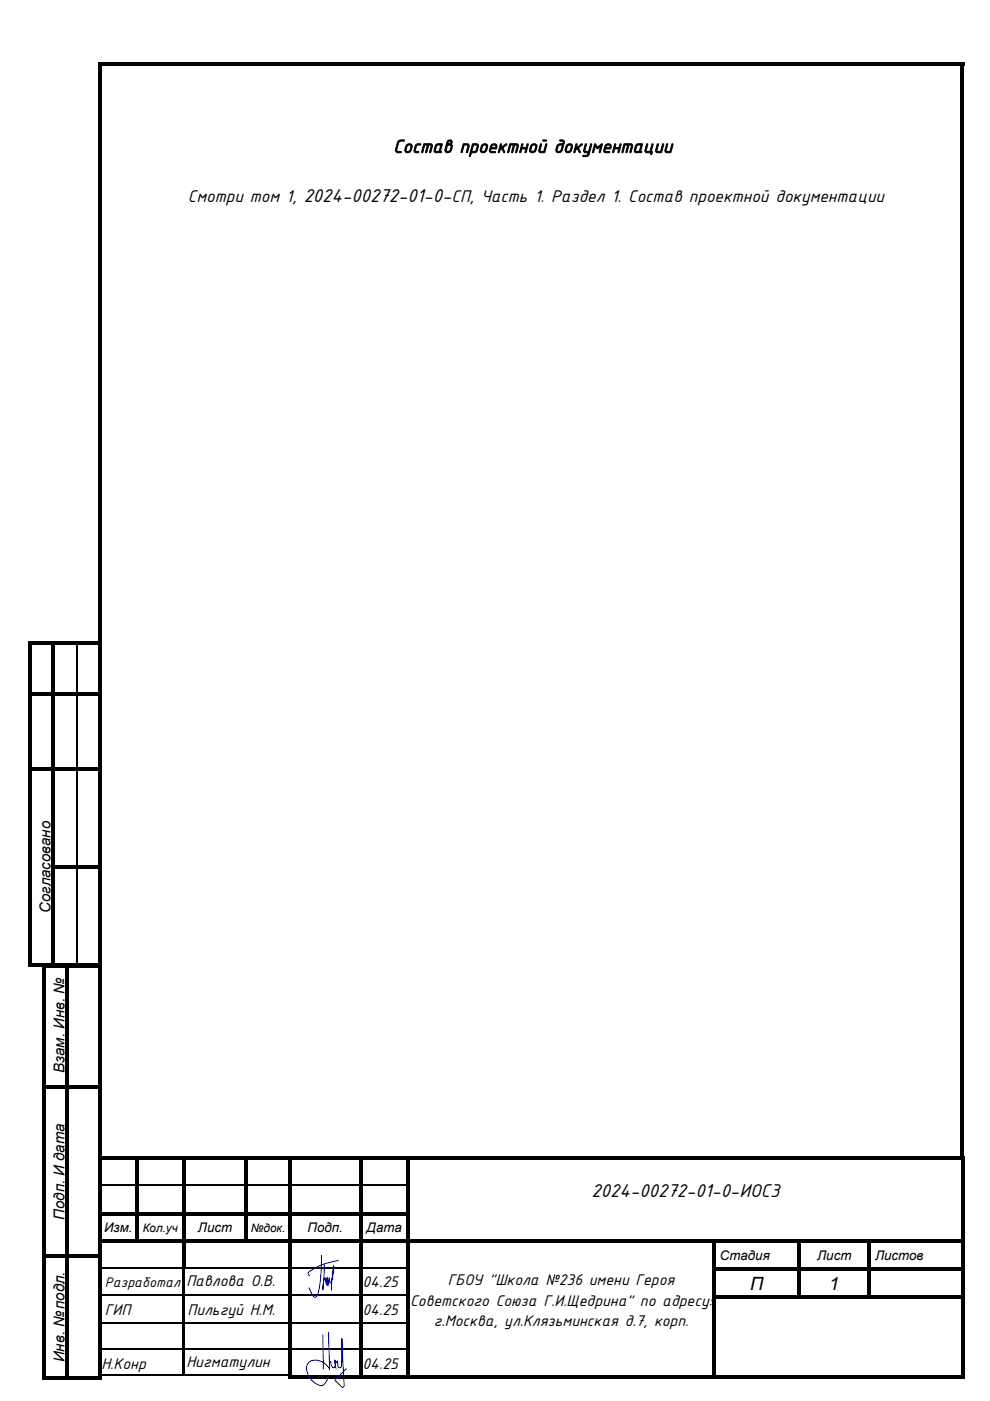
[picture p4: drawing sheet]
<svg xmlns="http://www.w3.org/2000/svg" width="210mm" height="297mm" viewBox="0 0 210 297" stroke-linecap="round" stroke-linejoin="round" font-family="sans-serif">
<defs><g id="words">
<g font-size="4.2">
<text x="83.4" y="32.4">Состав проектной документации</text>
<text x="125.5" y="253.7">2024-00272-01-0-ИОС3</text>
</g>
<g font-size="3.9">
<text x="39.9" y="42.8">Смотри том 1, 2024-00272-01-0-СП, Часть 1. Раздел 1. Состав проектной документации</text>
<text x="159.1" y="273.4">П</text>
<text x="175.9" y="273.4">1</text>
</g>
<g font-size="3.5">
<text x="39.5" y="272.6">Павлова О.В.</text>
<text x="76.9" y="272.9">04.25</text>
<text x="95" y="272.5">ГБОУ &quot;Школа №236 имени Героя</text>
<text x="22.2" y="278.8">ГИП</text>
<text x="39.8" y="278.7">Пильгуй Н.М.</text>
<text x="76.9" y="278.7">04.25</text>
<text x="87" y="276.8">Советского Союза Г.И.Щедрина&quot; по адресу:</text>
<text x="92" y="281.2">г.Москва, ул.Клязьминская д.7, корп.</text>
<text x="21.5" y="290.3">Н.Конр</text>
<text x="39.5" y="289.9">Нигматулин</text>
<text x="76.9" y="290.2">04.25</text>
</g>
<g font-size="3.2">
<text x="10.7" y="193.5" transform="rotate(-90 10.7 193.5)">Согласовано</text>
<text x="13.7" y="227.5" transform="rotate(-90 13.7 227.5)">Взам. Инв. №</text>
<text x="13.7" y="258.6" transform="rotate(-90 13.7 258.6)">Подп. И дата</text>
<text x="22.2" y="273">Разработал</text>
<text x="13.7" y="288.8" transform="rotate(-90 13.7 288.8)">Инв. №подл.</text>
</g>
<g font-size="2.8">
<text x="22.1" y="261.3">Изм.</text>
<text x="42" y="261.3">Лист</text>
<text x="65.2" y="261.3">Подп.</text>
<text x="77.8" y="261.3">Дата</text>
<text x="152.7" y="267.1">Стадия</text>
<text x="173.3" y="267.1">Лист</text>
<text x="185.6" y="267.1">Листов</text>
</g>
<g font-size="2.5">
<text x="30.3" y="261.1">Кол.уч</text>
<text x="53.2" y="261.1">№док.</text>
</g>
</g></defs>
<g fill="#000">
<path d="M20.8 13.1h.8v.8h-.8zM20.8 13.1h183.7v.8h-183.7zM203.7 13.1h.8v.8h-.8zM5.9 136h.8v.8h-.8zM5.9 136h5v.8h-5zM10.9 136h.8v.8h-.8zM11.7 136h4.5v.8h-4.5zM16.2 136.8h.2zM16.2 136h4.7v.8h-4.7zM20.9 136h.8v.8h-.8zM5.9 136.8h.8v10h-.8zM5.9 146.8h.8v.8h-.8z"/>
<path d="M6.7 146.8h4.2v.8h-4.2zM10.9 136.8h.8v10h-.8zM10.9 146.8h.8v.8h-.8zM11.7 146.8h4.5v.8h-4.5zM16.2 147.6h.2zM16.2 146.8h4.7v.8h-4.7zM20.9 136.8h.8v10h-.8zM20.9 146.8h.8v.8h-.8zM5.9 147.6h.8v15h-.8zM5.9 162.6h.8v.8h-.8zM6.7 162.6h4.2v.8h-4.2zM10.9 147.6h.8v15h-.8z"/>
<path d="M10.9 162.6h.8v.8h-.8zM11.7 162.6h4.5v.8h-4.5zM16.2 163.4h.2zM16.2 162.6h4.7v.8h-4.7zM20.9 147.6h.8v15h-.8zM20.9 162.6h.8v.8h-.8zM5.9 163.4h.8v20h-.8zM5.9 183.4h.8v.8h-.8zM10.9 163.4h.8v20h-.8zM10.9 183.4h.8v.8h-.8zM11.7 183.4h4.5v.8h-4.5zM16.2 184.2h.2z"/>
<path d="M16.2 183.4h4.7v.8h-4.7zM20.9 163.4h.8v20h-.8zM20.9 183.4h.8v.8h-.8zM5.9 184.2h.8v20.8h-.8zM5.9 204.2h5v.8h-5zM8.9 204.3h.8v.8h-.8zM8.9 204.3h5v.8h-5zM10.9 184.2h.8v20.8h-.8zM11.7 204.2h4.5v.8h-4.5zM13.9 204.3h.8v.8h-.8zM14.7 204.3h6.2v.8h-6.2zM16.2 204.2h4.7v.8h-4.7z"/>
<path d="M20.9 204.3h.8v.8h-.8zM20.9 184.2h.8v20.8h-.8zM20.9 204.2h.8v.8h-.8zM8.9 205.1h.8v25h-.8zM8.9 230.1h.8v.8h-.8zM9.7 230.1h4.2v.8h-4.2zM13.9 205.1h.8v25h-.8zM13.9 230.1h.8v.8h-.8zM14.7 230.1h6.2v.8h-6.2zM20.9 205.1h.8v25h-.8zM20.9 230.1h.8v.8h-.8zM20.8 13.9h.8v231.3h-.8z"/>
<path d="M20.8 245.2h.8v.8h-.8zM20.8 245.2h183.7v.8h-183.7zM20.8 245.2h7.8v.8h-7.8zM20.8 246h.8v5h-.8zM20.8 251h.8v.8h-.8zM20.8 251.8h.8v5.1h-.8zM20.8 256.9h.8v.8h-.8zM21.6 256.9h7v.8h-7zM28.6 245.2h.8v.8h-.8zM28.6 246h.8v5h-.8zM28.6 251h.8v.8h-.8zM28.6 251.8h.8v5.1h-.8z"/>
<path d="M28.6 256.9h.8v.8h-.8zM29.4 245.2h9.2v.8h-9.2zM29.4 256.9h9.2v.8h-9.2zM38.6 245.2h.8v.8h-.8zM38.6 246h.8v5h-.8zM38.6 251h.8v.8h-.8zM38.6 251.8h.8v5.1h-.8zM38.6 256.9h.8v.8h-.8zM39.4 245.2h12.5v.8h-12.5zM39.4 256.9h12.5v.8h-12.5zM51.9 245.2h.8v.8h-.8zM51.9 246h.8v5h-.8z"/>
<path d="M51.9 251h.8v.8h-.8zM51.9 251.8h.8v5.1h-.8zM51.9 256.9h.8v.8h-.8zM52.7 245.2h8.4v.8h-8.4zM52.7 256.9h8.4v.8h-8.4zM61.1 245.2h.8v.8h-.8zM61.1 246h.8v5h-.8zM61.1 251h.8v.8h-.8zM61.1 251.8h.8v5.1h-.8zM61.1 256.9h.8v.8h-.8zM61.9 245.2h14.2v.8h-14.2zM61.9 256.9h14.2v.8h-14.2z"/>
<path d="M76.1 245.2h.8v.8h-.8zM76.1 246h.8v5h-.8zM76.1 251h.8v.8h-.8zM76.1 251.8h.8v5.1h-.8zM76.1 256.9h.8v.8h-.8zM76.9 245.2h9.2v.8h-9.2zM76.9 256.9h9.2v.8h-9.2zM86.1 245.2h.8v.8h-.8zM86.1 246h.8v5h-.8zM86.1 251h.8v.8h-.8zM86.1 251.8h.8v5.1h-.8zM86.1 256.9h.8v.8h-.8z"/>
<path d="M86.9 245.2h117v.8h-117zM203.7 13.9h.8v231.3h-.8zM203.7 245.2h.8v.8h-.8zM203.9 245.2h.8v.8h-.8zM203.9 246h.8v5h-.8zM203.9 251h.8v.8h-.8zM203.9 251.8h.8v5.1h-.8zM203.9 256.9h.8v.8h-.8zM8.9 230.9h.8v35h-.8zM8.9 265.9h.8v.8h-.8zM9.7 265.9h4.2v.8h-4.2zM13.9 230.9h.8v35h-.8z"/>
<path d="M13.9 265.9h.8v.8h-.8zM14.7 265.9h6.2v.8h-6.2zM20.8 257.7h.8v5.1h-.8zM20.8 262.8h.8v.8h-.8zM20.8 263.6h.8v5.1h-.8zM20.9 230.9h.8v35h-.8zM20.9 265.9h.8v.8h-.8zM21 268.9h.5v.6h-.5zM21 269.5h.5v5h-.5zM21 274.5h.5v.8h-.5zM21.6 262.8h17v.8h-17zM28.6 257.7h.8v5.1h-.8z"/>
<path d="M38.6 257.7h.8v5.1h-.8zM38.6 262.8h.8v.8h-.8zM38.6 263.6h.8v5.1h-.8zM38.7 268.9h.6v.6h-.6zM38.7 269.5h.6v5h-.6zM38.7 274.5h.6v.8h-.6zM39.4 262.8h21.7v.8h-21.7zM51.9 257.7h.8v5.1h-.8zM61.1 257.7h.8v5.1h-.8zM61.1 262.8h.8v.8h-.8zM61.1 263.6h.8v5.1h-.8zM61.1 268.7h.8v.8h-.8z"/>
<path d="M61.1 269.5h.8v5h-.8zM61.1 274.5h.8v.8h-.8zM61.9 262.8h14.2v.8h-14.2zM76.1 257.7h.8v5.1h-.8zM76.1 262.8h.8v.8h-.8zM76.1 263.6h.8v5.1h-.8zM76.1 268.7h.8v.8h-.8zM76.1 269.5h.8v5h-.8zM76.1 274.5h.8v.8h-.8zM76.9 262.8h9.2v.8h-9.2zM86.1 257.7h.8v5.1h-.8zM86.1 262.8h.8v.8h-.8z"/>
<path d="M86.1 263.6h.8v5.1h-.8zM86.1 268.7h.8v.8h-.8zM86.1 269.5h.8v5h-.8zM86.1 274.5h.8v.8h-.8zM86.9 262.8h64.2v.8h-64.2zM151.1 262.8h.8v.8h-.8zM151.1 263.6h.8v5.1h-.8zM151.1 268.7h.8v.8h-.8zM151.1 269.5h.8v5h-.8zM151.1 274.5h.8v.8h-.8zM151.9 262.8h17.2v.8h-17.2zM151.9 268.7h17.2v.8h-17.2z"/>
<path d="M151.9 274.5h52v.8h-52zM169.1 262.8h.8v.8h-.8zM169.1 263.6h.8v5.1h-.8zM169.1 268.7h.8v.8h-.8zM169.1 269.5h.8v5h-.8zM169.9 262.8h14.1v.8h-14.1zM169.9 268.7h14.1v.8h-14.1zM184 262.8h.8v.8h-.8zM184 263.6h.8v5.1h-.8zM184 268.7h.8v.8h-.8zM184 269.5h.8v5h-.8zM184.8 262.8h19.1v.8h-19.1z"/>
<path d="M184.8 268.7h19.1v.8h-19.1zM203.9 257.7h.8v5.1h-.8zM203.9 262.8h.8v.8h-.8zM203.9 263.6h.8v5.1h-.8zM203.9 268.7h.8v.8h-.8zM203.9 269.5h.8v5h-.8zM203.9 274.5h.8v.8h-.8zM8.9 266.7h.8v25.8h-.8zM8.9 291.7h5v.8h-5zM13.9 266.7h.8v25.8h-.8zM14.7 291.7h6.2v.8h-6.2zM20.9 266.7h.8v25.8h-.8z"/>
<path d="M20.9 291.7h.8v.8h-.8zM21 275.3h.5v5.1h-.5zM21 280.4h.5v.8h-.5zM21 281.2h.5v4.7h-.5zM21 285.9h.5v.8h-.5zM21 286.7h.5v4.8h-.5zM38.7 275.3h.6v5.1h-.6zM38.7 280.4h.6v.8h-.6zM38.7 281.2h.6v4.7h-.6zM38.7 285.9h.6v.8h-.6zM38.7 286.7h.6v4.8h-.6zM61.1 275.3h.8v5.1h-.8z"/>
<path d="M61.1 280.4h.8v.8h-.8zM61.1 281.2h.8v4.7h-.8zM61.1 285.9h.8v.8h-.8zM61.1 286.7h.8v5.6h-.8zM61.1 291.5h15v.8h-15zM76.1 275.3h.8v5.1h-.8zM76.1 280.4h.8v.8h-.8zM76.1 281.2h.8v4.7h-.8zM76.1 285.9h.8v.8h-.8zM76.1 286.7h.8v5.6h-.8zM76.9 291.5h9.2v.8h-9.2zM86.1 275.3h.8v5.1h-.8z"/>
<path d="M86.1 280.4h.8v.8h-.8zM86.1 281.2h.8v4.7h-.8zM86.1 285.9h.8v.8h-.8zM86.1 286.7h.8v5.6h-.8zM86.9 291.5h64.2v.8h-64.2zM151.1 275.3h.8v5.1h-.8zM151.1 280.4h.8v.8h-.8zM151.1 281.2h.8v4.7h-.8zM151.1 285.9h.8v.8h-.8zM151.1 286.7h.8v5.6h-.8zM151.9 291.5h52v.8h-52zM203.9 275.3h.8v5.1h-.8z"/>
<path d="M203.9 280.4h.8v.8h-.8zM203.9 281.2h.8v4.7h-.8zM203.9 285.9h.8v.8h-.8zM203.9 286.7h.8v5.6h-.8zM203.9 291.5h.8v.8h-.8z"/>
</g>
<g fill="none" stroke="#000" stroke-width=".25">
<path d="M16.3 136.8v10M16.3 147.6v15M16.3 163.4v20M16.3 184.2v20M21.6 251.2h7M29.4 251.2h9.2M39.4 251.2h12.5M52.7 251.2h8.4M61.9 251.2h14.2M76.9 251.2h9.2M20.8 268.8h40.3M21.5 274.7h17.2"/>
<path d="M39.3 274.7h21.8M61.9 268.8h14.2M61.9 274.7h14.2M76.9 268.8h9.2M76.9 274.7h9.2M21 291.6h40.1M21.5 280.5h17.2M21.5 286.1h17.2M39.3 280.5h21.8M39.3 286.1h21.8M61.9 280.5h14.2M61.9 286.1h14.2"/>
<path d="M76.9 280.5h9.2M76.9 286.1h9.2"/>
</g>
<path d="M68.2 266.1v.4a31.2 31.2 0 0 1-.9 8l-.2 .5h-.4l-.4-.3-.8-1.7M68.8 268.1l-.3 5.4 .1-1.6 .3-1 .3 1.4 .2-1.4 .2 1.6 .2-1.6 .2 1.1 .3-.3 .5-2.2v-1l-.3 1.8-.2 3.3M71.8 267.2a13.5 13.5 0 0 0-6.5 2.6l.4 .7M68.5 282.9l.1 7.4M69.7 282.4l.2 7.9a3.1 3.1 0 0 0-4.4-1.5 2.3 2.3 0 0 0 0 2.9 3.3 3.3 0 0 0 3 2.1l.8-1 .3-.9M70.1 288.5a1.57 1.57 0 0 0 .6 1.5l.1-.1a.8 .8 0 0 0 .3-1.1l-.1-.4 .3 1.8M71.2 289.1l.2-.5h.2l.1 1.2 .1 .1h.5l.1-.2 .1-5.9 .5 10.1-.2 .2h-.2l-1.5-1.5 2.4-2.4" fill="none" stroke="#00f" stroke-width=".21"/>
<use href="#words"/>
</svg>
